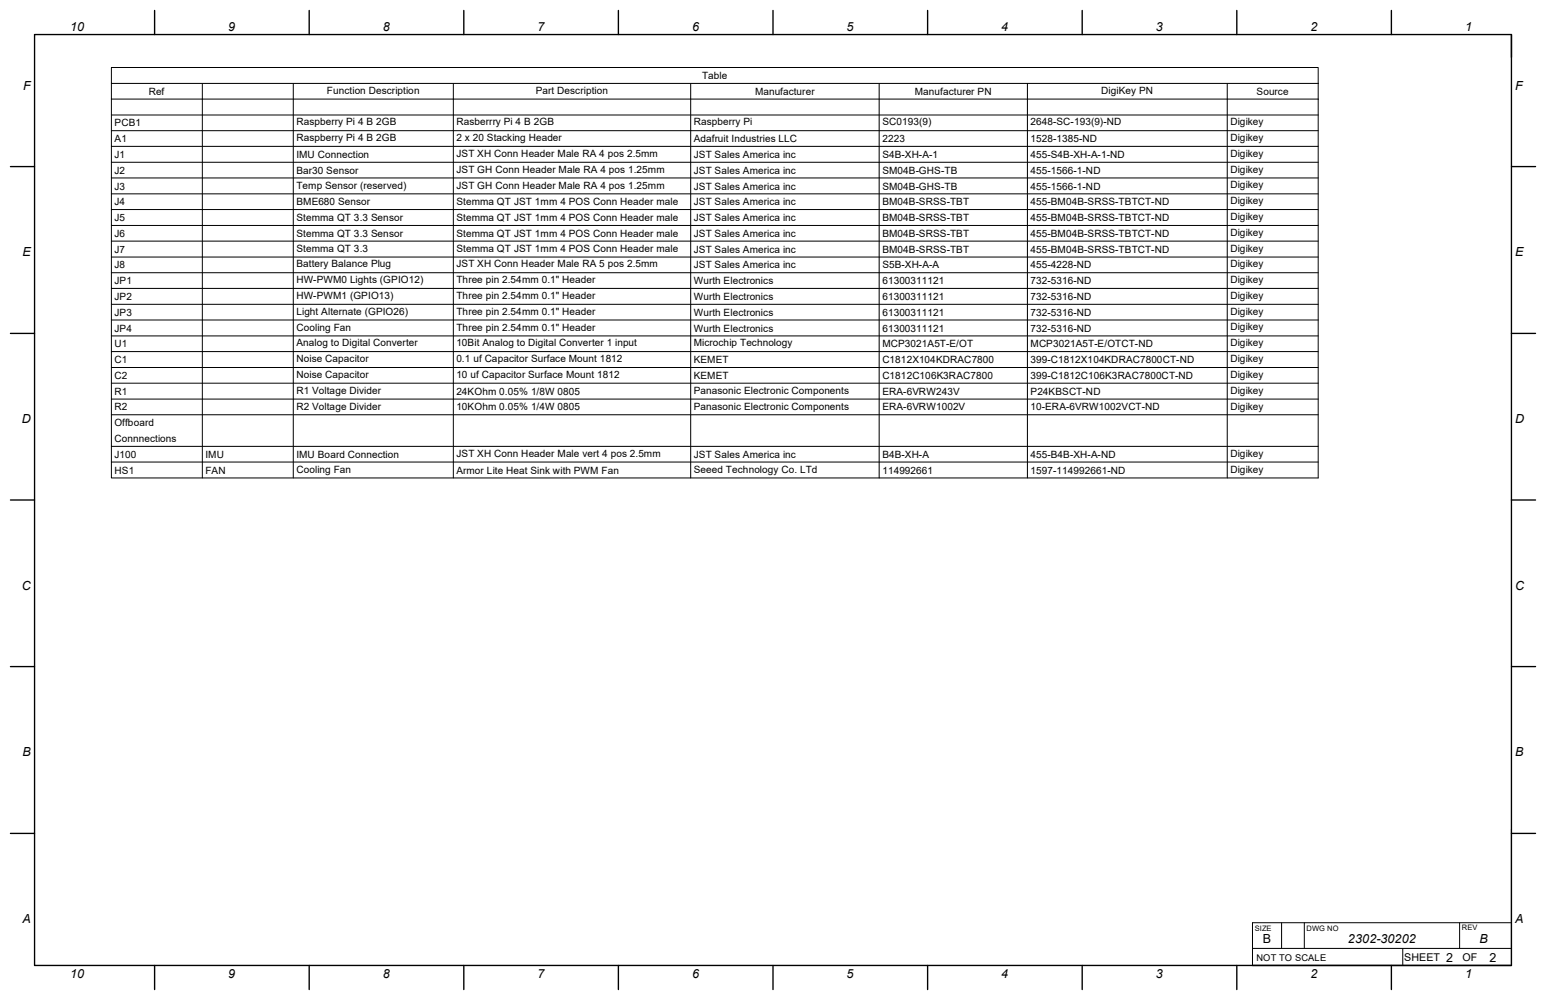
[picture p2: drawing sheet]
<svg xmlns="http://www.w3.org/2000/svg" width="432mm" height="279mm" viewBox="0 0 432 279" stroke-linecap="round" stroke-linejoin="round" font-family="sans-serif">
<defs><g id="words">
<g font-size="3.5">
<text x="19.6" y="8.6">10</text>
<text x="63.8" y="8.6">9</text>
<text x="106.9" y="8.6">8</text>
<text x="150.1" y="8.6">7</text>
<text x="193.3" y="8.6">6</text>
<text x="236.5" y="8.6">5</text>
<text x="279.7" y="8.6">4</text>
<text x="322.8" y="8.6">3</text>
<text x="366" y="8.6">2</text>
<text x="409.2" y="8.6">1</text>
<text x="6.5" y="25.1">F</text>
<text x="423.2" y="25.1">F</text>
<text x="6.3" y="71.6">E</text>
<text x="423.2" y="71.6">E</text>
<text x="6.1" y="118.2">D</text>
<text x="423.2" y="118.2">D</text>
<text x="6.1" y="164.8">C</text>
<text x="423.2" y="164.8">C</text>
<text x="6.3" y="211.3">B</text>
<text x="423.2" y="211.3">B</text>
<text x="6.3" y="257.9">A</text>
<text x="423.2" y="257.9">A</text>
<text x="352.7" y="263.6">B</text>
<text x="376.5" y="263.5">2302-30202</text>
<text x="413.3" y="263.6">B</text>
<text x="403.9" y="268.7">2</text>
<text x="416.1" y="268.7">2</text>
<text x="19.6" y="273.3">10</text>
<text x="63.8" y="273.3">9</text>
<text x="106.9" y="273.3">8</text>
<text x="150.1" y="273.2">7</text>
<text x="193.3" y="273.3">6</text>
<text x="236.5" y="273.2">5</text>
<text x="279.7" y="273.3">4</text>
<text x="322.8" y="273.3">3</text>
<text x="366" y="273.3">2</text>
<text x="409.2" y="273.3">1</text>
</g>
<g font-size="3">
<text x="392.2" y="268.5">SHEET</text>
<text x="408.4" y="268.5">OF</text>
</g>
<g font-size="2.8">
<text x="196.1" y="22.1">Table</text>
<text x="41.5" y="26.5">Ref</text>
<text x="91.3" y="26.2">Function Description</text>
<text x="149.7" y="26.2">Part Description</text>
<text x="210.9" y="26.5">Manufacturer</text>
<text x="255.5" y="26.5">Manufacturer PN</text>
<text x="307.6" y="26.2">DigiKey PN</text>
<text x="351" y="26.5">Source</text>
<text x="32" y="35.3">PCB1</text>
<text x="82.8" y="35.1">Raspberry Pi 4 B 2GB</text>
<text x="127.5" y="35.1">Rasberrry Pi 4 B 2GB</text>
<text x="193.8" y="35.1">Raspberry Pi</text>
<text x="246.4" y="35.1">SC0193(9)</text>
<text x="287.8" y="35.1">2648-SC-193(9)-ND</text>
<text x="343.7" y="35.1">Digikey</text>
<text x="32" y="39.8">A1</text>
<text x="82.8" y="39.4">Raspberry Pi 4 B 2GB</text>
<text x="127.5" y="39.4">2 x 20 Stacking Header</text>
<text x="193.8" y="39.8">Adafruit Industries LLC</text>
<text x="246.4" y="39.8">2223</text>
<text x="287.8" y="39.8">1528-1385-ND</text>
<text x="343.7" y="39.4">Digikey</text>
<text x="32" y="44.1">J1</text>
<text x="82.8" y="44.1">IMU Connection</text>
<text x="127.5" y="43.9">JST XH Conn Header Male RA 4 pos 2.5mm</text>
<text x="193.8" y="44.1">JST Sales America inc</text>
<text x="246.4" y="44.1">S4B-XH-A-1</text>
<text x="287.8" y="44.1">455-S4B-XH-A-1-ND</text>
<text x="343.7" y="43.9">Digikey</text>
<text x="32" y="48.5">J2</text>
<text x="32" y="53">J3</text>
<text x="82.8" y="48.6">Bar30 Sensor</text>
<text x="82.8" y="52.7">Temp Sensor (reserved)</text>
<text x="127.5" y="48.3">JST GH Conn Header Male RA 4 pos 1.25mm</text>
<text x="127.5" y="52.7">JST GH Conn Header Male RA 4 pos 1.25mm</text>
<text x="193.8" y="48.6">JST Sales America inc</text>
<text x="193.8" y="53">JST Sales America inc</text>
<text x="246.4" y="48.6">SM04B-GHS-TB</text>
<text x="246.4" y="53">SM04B-GHS-TB</text>
<text x="287.8" y="48.5">455-1566-1-ND</text>
<text x="287.8" y="53">455-1566-1-ND</text>
<text x="343.7" y="48.3">Digikey</text>
<text x="343.7" y="52.6">Digikey</text>
<text x="32" y="57.3">J4</text>
<text x="82.8" y="57.4">BME680 Sensor</text>
<text x="127.5" y="57.3">Stemma QT JST 1mm 4 POS Conn Header male</text>
<text x="193.8" y="57.4">JST Sales America inc</text>
<text x="246.4" y="57.4">BM04B-SRSS-TBT</text>
<text x="287.8" y="57.4">455-BM04B-SRSS-TBTCT-ND</text>
<text x="343.7" y="57.1">Digikey</text>
<text x="32" y="61.8">J5</text>
<text x="82.8" y="61.7">Stemma QT 3.3 Sensor</text>
<text x="127.5" y="61.7">Stemma QT JST 1mm 4 POS Conn Header male</text>
<text x="193.8" y="61.8">JST Sales America inc</text>
<text x="246.4" y="61.8">BM04B-SRSS-TBT</text>
<text x="287.8" y="61.8">455-BM04B-SRSS-TBTCT-ND</text>
<text x="343.7" y="61.5">Digikey</text>
<text x="343.7" y="65.9">Digikey</text>
<text x="32" y="66.2">J6</text>
<text x="32" y="70.6">J7</text>
<text x="82.8" y="66.1">Stemma QT 3.3 Sensor</text>
<text x="82.8" y="70.5">Stemma QT 3.3</text>
<text x="127.5" y="66.1">Stemma QT JST 1mm 4 POS Conn Header male</text>
<text x="127.5" y="70.5">Stemma QT JST 1mm 4 POS Conn Header male</text>
<text x="193.8" y="66.2">JST Sales America inc</text>
<text x="193.8" y="70.6">JST Sales America inc</text>
<text x="246.4" y="66.2">BM04B-SRSS-TBT</text>
<text x="246.4" y="70.6">BM04B-SRSS-TBT</text>
<text x="287.8" y="66.2">455-BM04B-SRSS-TBTCT-ND</text>
<text x="287.8" y="70.6">455-BM04B-SRSS-TBTCT-ND</text>
<text x="343.7" y="70.3">Digikey</text>
<text x="32" y="75">J8</text>
<text x="82.8" y="74.7">Battery Balance Plug</text>
<text x="127.5" y="74.7">JST XH Conn Header Male RA 5 pos 2.5mm</text>
<text x="193.8" y="75">JST Sales America inc</text>
<text x="246.4" y="75">S5B-XH-A-A</text>
<text x="287.8" y="75">455-4228-ND</text>
<text x="343.7" y="74.7">Digikey</text>
<text x="32" y="79.4">JP1</text>
<text x="32" y="83.8">JP2</text>
<text x="82.8" y="79.1">HW-PWM0 Lights (GPIO12)</text>
<text x="82.8" y="83.6">HW-PWM1 (GPIO13)</text>
<text x="127.5" y="79.1">Three pin 2.54mm 0.1&quot; Header</text>
<text x="127.5" y="83.6">Three pin 2.54mm 0.1&quot; Header</text>
<text x="193.8" y="79.4">Wurth Electronics</text>
<text x="193.8" y="83.8">Wurth Electronics</text>
<text x="246.4" y="79.4">61300311121</text>
<text x="246.4" y="83.8">61300311121</text>
<text x="287.8" y="79.4">732-5316-ND</text>
<text x="287.8" y="83.8">732-5316-ND</text>
<text x="343.7" y="79.1">Digikey</text>
<text x="343.7" y="83.6">Digikey</text>
<text x="32" y="88.2">JP3</text>
<text x="82.8" y="87.9">Light Alternate (GPIO26)</text>
<text x="127.5" y="87.9">Three pin 2.54mm 0.1&quot; Header</text>
<text x="193.8" y="88.2">Wurth Electronics</text>
<text x="246.4" y="88.2">61300311121</text>
<text x="287.8" y="88.2">732-5316-ND</text>
<text x="343.7" y="87.9">Digikey</text>
<text x="32" y="92.6">JP4</text>
<text x="82.8" y="92.4">Cooling Fan</text>
<text x="127.5" y="92.4">Three pin 2.54mm 0.1&quot; Header</text>
<text x="193.8" y="92.6">Wurth Electronics</text>
<text x="246.4" y="92.6">61300311121</text>
<text x="287.8" y="92.6">732-5316-ND</text>
<text x="343.7" y="92.3">Digikey</text>
<text x="32" y="97">U1</text>
<text x="32" y="101.5">C1</text>
<text x="82.8" y="96.8">Analog to Digital Converter</text>
<text x="82.8" y="101.2">Noise Capacitor</text>
<text x="127.5" y="96.8">10Bit Analog to Digital Converter 1 input</text>
<text x="127.5" y="101.2">0.1 uf Capacitor Surface Mount 1812</text>
<text x="193.8" y="96.8">Microchip Technology</text>
<text x="193.8" y="101.5">KEMET</text>
<text x="246.4" y="97.1">MCP3021A5T-E/OT</text>
<text x="246.4" y="101.5">C1812X104KDRAC7800</text>
<text x="287.8" y="97.1">MCP3021A5T-E/OTCT-ND</text>
<text x="287.8" y="101.5">399-C1812X104KDRAC7800CT-ND</text>
<text x="343.7" y="96.8">Digikey</text>
<text x="343.7" y="101.2">Digikey</text>
<text x="32" y="105.9">C2</text>
<text x="82.8" y="105.6">Noise Capacitor</text>
<text x="127.5" y="105.6">10 uf Capacitor Surface Mount 1812</text>
<text x="193.8" y="105.9">KEMET</text>
<text x="246.4" y="105.9">C1812C106K3RAC7800</text>
<text x="287.8" y="105.9">399-C1812C106K3RAC7800CT-ND</text>
<text x="343.7" y="105.6">Digikey</text>
<text x="32" y="110.3">R1</text>
<text x="82.8" y="110">R1 Voltage Divider</text>
<text x="127.5" y="110.3">24KOhm 0.05% 1/8W 0805</text>
<text x="193.8" y="110">Panasonic Electronic Components</text>
<text x="246.4" y="110.3">ERA-6VRW243V</text>
<text x="287.8" y="110.3">P24KBSCT-ND</text>
<text x="343.7" y="110">Digikey</text>
<text x="32" y="114.7">R2</text>
<text x="32" y="119.1">Offboard</text>
<text x="82.8" y="114.4">R2 Voltage Divider</text>
<text x="127.5" y="114.7">10KOhm 0.05% 1/4W 0805</text>
<text x="193.8" y="114.4">Panasonic Electronic Components</text>
<text x="246.4" y="114.7">ERA-6VRW1002V</text>
<text x="287.8" y="114.7">10-ERA-6VRW1002VCT-ND</text>
<text x="343.7" y="114.4">Digikey</text>
<text x="32" y="123.5">Connnections</text>
<text x="32" y="127.9">J100</text>
<text x="57.4" y="127.9">IMU</text>
<text x="82.8" y="128">IMU Board Connection</text>
<text x="127.5" y="127.7">JST XH Conn Header Male vert 4 pos 2.5mm</text>
<text x="193.8" y="128">JST Sales America inc</text>
<text x="246.4" y="128">B4B-XH-A</text>
<text x="287.8" y="127.9">455-B4B-XH-A-ND</text>
<text x="343.7" y="127.6">Digikey</text>
<text x="32" y="132.3">HS1</text>
<text x="57.4" y="132.3">FAN</text>
<text x="82.8" y="132.1">Cooling Fan</text>
<text x="127.5" y="132.3">Armor Lite Heat Sink with PWM Fan</text>
<text x="193.8" y="132.1">Seeed Technology Co. LTd</text>
<text x="246.4" y="132.3">114992661</text>
<text x="287.8" y="132.3">1597-114992661-ND</text>
<text x="343.7" y="132">Digikey</text>
</g>
<text font-size="2.6" x="350.9" y="268.4">NOT TO SCALE</text>
<g font-size="2.1">
<text x="350.5" y="260">SIZE</text>
<text x="364.9" y="260">DWG NO</text>
<text x="408.3" y="260">REV</text>
</g>
</g></defs>
<!-- layer: Sketch Geometry(ANSI-PIG) -->
<g fill="none" stroke="#000" stroke-width=".38">
<path d="M9.7 9.7h412.4v260h-412.4zM43.2 2.9v6.8M86.4 2.9v6.8M129.5 2.9v6.8M172.7 2.9v6.8M215.9 2.9v6.8M259.1 2.9v6.8M302.3 2.9v6.8M345.4 2.9v6.8M388.6 2.9v6.8M2.9 46.5h6.8M422.1 46.5h6.8"/>
<path d="M2.9 93.2h6.8M422.1 93.2h6.8M2.9 139.7h6.8M422.1 139.7h6.8M2.9 186.2h6.8M422.1 186.2h6.8M2.9 232.9h6.8M422.1 232.9h6.8M43.2 269.7v6.8M86.4 269.7v6.8M129.5 269.7v6.8M172.7 269.7v6.8"/>
<path d="M215.9 269.7v6.8M259.1 269.7v6.8M302.3 269.7v6.8M345.4 269.7v6.8M349.8 269.7h72.3M388.6 269.7v6.8"/>
</g>
<!-- layer: Dimensions(ANSI-PIG) -->
<path d="M422.1 231.6v38.1M357.9 257.8v7.2M364.3 257.8v7.2M407.7 257.8v7.2M422.1 257.8h-72.3v11.9M349.8 265h72.3M391.8 265v4.7" fill="none" stroke="#000" stroke-width=".28"/>
<!-- layer: Symbols(ANSI-PIG) -->
<g fill="none" stroke="#000" stroke-width=".28">
<path d="M31.1 23.3v-4.4h337.1v4.4M31.1 27.7h337.1M31.1 32.1h337.1M31.1 36.5h337.1M56.5 23.3v110.2M81.9 23.3v110.2M126.6 23.3v110.2M192.9 23.3v110.2M245.6 23.3v110.2M287 23.3v110.2M342.8 23.3v110.2M368.2 23.3h-337.1v4.4"/>
<path d="M368.2 23.3v110.2h-337.1v-105.8M31.1 40.9h337.1M31.1 45.3h337.1M31.1 49.7h337.1M31.1 54.2h337.1M31.1 58.5h337.1M31.1 63h337.1M31.1 67.4h337.1M31.1 71.8h337.1M31.1 76.2h337.1M31.1 80.6h337.1M31.1 85h337.1"/>
<path d="M31.1 89.4h337.1M31.1 93.9h337.1M31.1 98.2h337.1M31.1 102.7h337.1M31.1 107.1h337.1M31.1 111.5h337.1M31.1 115.9h337.1M31.1 124.7h337.1M31.1 129.1h337.1"/>
</g>
<use href="#words"/>
</svg>
